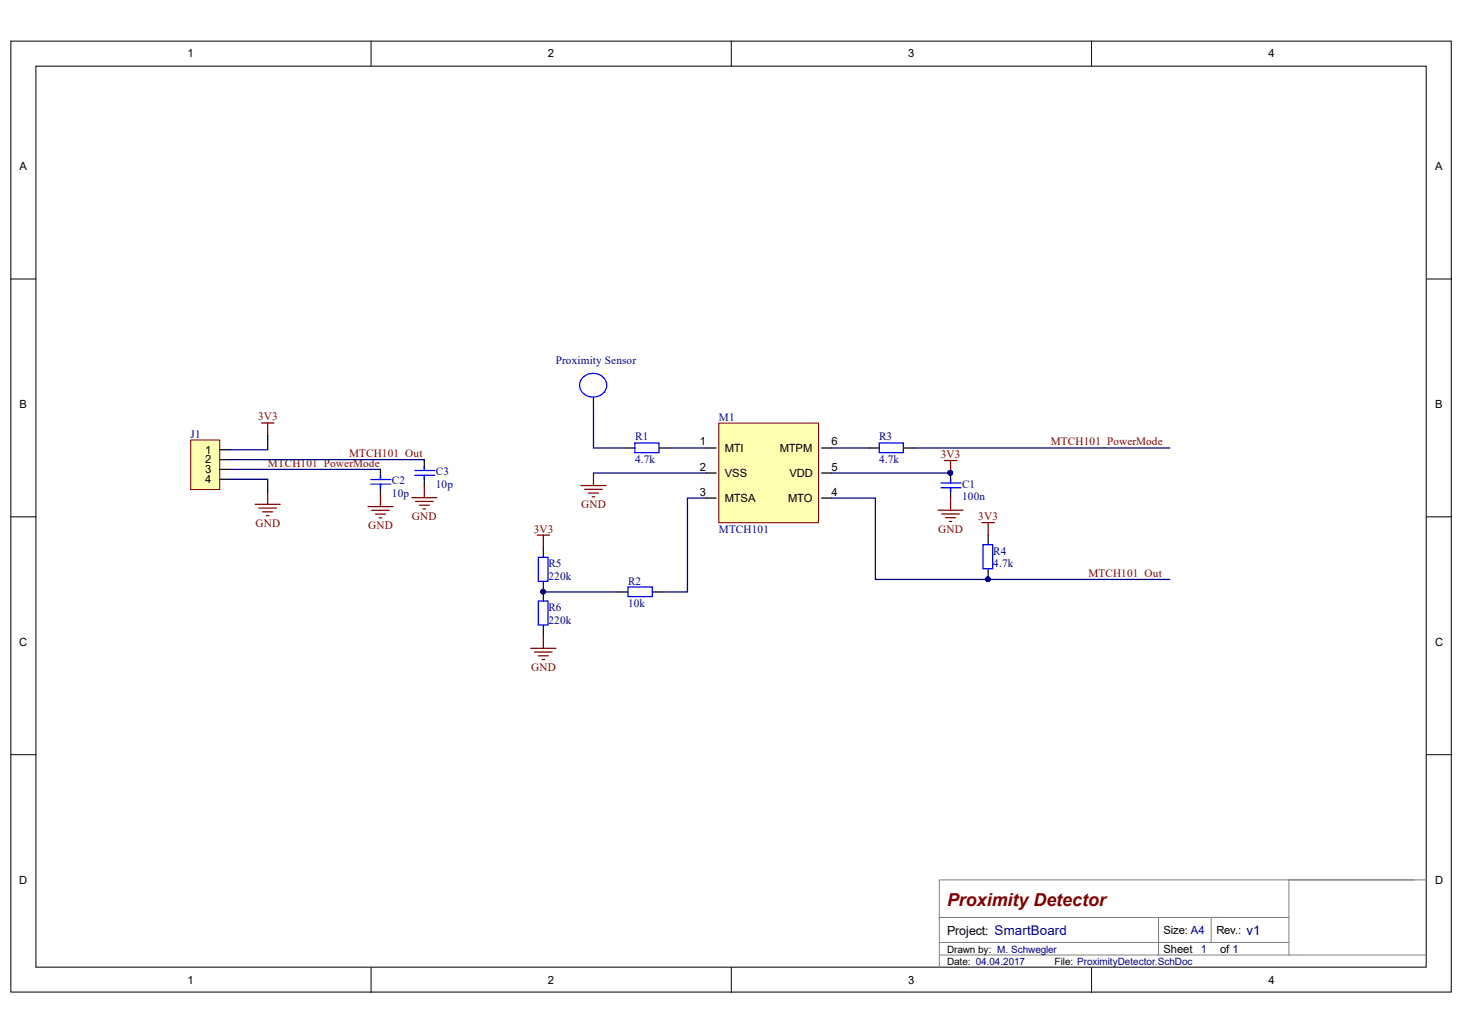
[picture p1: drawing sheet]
<svg xmlns="http://www.w3.org/2000/svg" width="297mm" height="210mm" viewBox="0 0 297 210" stroke-linecap="round" stroke-linejoin="round" font-family="sans-serif">
<defs><g id="words">
<text font-size="3.6" fill="#800000" x="191.9" y="183.6">Proximity Detector</text>
<text font-size="2.7" fill="#000080" x="252.5" y="189.4">v1</text>
<text font-size="2.5" x="191.9" y="189.5">Project: SmartBoard</text>
<g font-size="2.3">
<text x="38" y="11.6">1</text>
<text x="111" y="11.6">2</text>
<text x="184" y="11.6">3</text>
<text x="257" y="11.6">4</text>
<text x="4" y="34.5">A</text>
<text x="290.8" y="34.5">A</text>
<text x="4" y="82.6">B</text>
<text x="290.8" y="82.6">B</text>
<text x="41.6" y="91.9">1</text>
<text x="41.6" y="93.9">2</text>
<text x="41.6" y="95.9">3</text>
<text x="141.8" y="90.2">1</text>
<text x="141.8" y="95.4">2</text>
<text x="146.8" y="91.5">MTI</text>
<text x="158" y="91.5">MTPM</text>
<text x="168.5" y="90.2">6</text>
<text x="168.5" y="95.4">5</text>
<text x="41.6" y="97.9">4</text>
<text x="141.8" y="100.5">3</text>
<text x="146.8" y="96.7">VSS</text>
<text x="146.8" y="101.7">MTSA</text>
<text x="159.7" y="101.7">MTO</text>
<text x="159.9" y="96.7">VDD</text>
<text x="168.5" y="100.5">4</text>
<text x="3.9" y="130.9">C</text>
<text x="290.8" y="130.9">C</text>
<text x="3.9" y="179.1">D</text>
<text x="290.8" y="179.1">D</text>
<text x="235.7" y="189.2">Size: A4</text>
<text x="246.5" y="189.2">Rev.:</text>
<text x="235.7" y="193">Sheet</text>
<text x="247.2" y="193">of 1</text>
<text x="38" y="199.3">1</text>
<text x="111" y="199.3">2</text>
<text x="184" y="199.3">3</text>
<text x="257" y="199.3">4</text>
</g>
<g font-size="2.3" fill="#000080">
<text x="112.6" y="73.8">Proximity Sensor</text>
<text x="38.6" y="88.6">J1</text>
<text x="128.7" y="89.2">R1</text>
<text x="145.7" y="85.3">M1</text>
<text x="178.1" y="89.2">R3</text>
<text x="128.7" y="93.8">4.7k</text>
<text x="178.1" y="93.8">4.7k</text>
<text x="79.4" y="98.1">C2</text>
<text x="79.4" y="100.6">10p</text>
<text x="88.3" y="96.3">C3</text>
<text x="88.3" y="98.9">10p</text>
<text x="194.9" y="98.9">C1</text>
<text x="194.9" y="101.4">100n</text>
<text x="145.7" y="108.1">MTCH101</text>
<text x="201.3" y="112.4">R4</text>
<text x="111.1" y="114.9">R5</text>
<text x="111.1" y="117.4">220k</text>
<text x="127.2" y="118.4">R2</text>
<text x="201.3" y="114.9">4.7k</text>
<text x="111.1" y="123.9">R6</text>
<text x="127.2" y="123">10k</text>
<text x="111.1" y="126.4">220k</text>
<text x="243.3" y="193">1</text>
</g>
<g font-size="2.3" fill="#800000">
<text x="52.3" y="85.2">3V3</text>
<text x="54.2" y="94.6">MTCH101_PowerMode</text>
<text x="70.7" y="92.6">MTCH101_Out</text>
<text x="190.6" y="92.8">3V3</text>
<text x="212.9" y="90.2">MTCH101_PowerMode</text>
<text x="51.8" y="106.8">GND</text>
<text x="74.6" y="107.2">GND</text>
<text x="83.5" y="105.4">GND</text>
<text x="108.2" y="107.9">3V3</text>
<text x="117.8" y="102.9">GND</text>
<text x="190.1" y="108">GND</text>
<text x="198.2" y="105.4">3V3</text>
<text x="220.5" y="116.9">MTCH101_Out</text>
<text x="107.6" y="135.9">GND</text>
</g>
<g font-size="2">
<text x="191.9" y="195.6">Date: 04.04.2017</text>
<text x="191.9" y="193.1">Drawn by: M. Schwegler</text>
<text x="213.7" y="195.6">File: ProximityDetector.SchDoc</text>
</g>
</g></defs>
<g fill="#fff" stroke="#000" stroke-width=".2">
<path d="M2.2 8.3h291.9v192.7h-291.9z"/>
<path d="M7.3 13.4h281.7v182.6h-281.7z"/>
</g>
<path d="M75.2 8.3v5.1M148.2 8.3v5.1M221.2 8.3v5.1M2.2 56.5h5.1M289.1 56.5h5.1M2.2 104.7h5.1M289.1 104.7h5.1M2.2 152.9h5.1M289.1 152.9h5.1M75.2 196v5.1M148.2 196v5.1M221.2 196v5.1" fill="none" stroke="#000" stroke-width=".2"/>
<path d="M286.5 178.3h-96.2v17.7M289.1 178.3h-27.9v15.2M190.3 193.5h98.8M190.3 191h70.9M234.7 185.9v7.6h-.2M248.2 185.9h-2.8v5.1h2.3M261.2 185.9h-70.9v.2" fill="none" stroke="#808080" stroke-width=".2"/>
<path d="M126.6 90.8h2M133.6 90.8h2M176.1 90.8h2M183.1 90.8h2M192.6 95.8v2M192.6 98.8v2M125.2 119.9h2M132.2 119.9h2M200.2 108.4v2M200.2 115.4v2" fill="none" stroke="#000" stroke-width=".25"/>
<path d="M128.6 89.8h4.9v1.9h-4.9zM178.2 89.8h4.8v1.9h-4.8zM190.6 98.8h4.1M190.6 97.9h4.1M192.6 97v.9M192.6 98.8v.8M127.3 118.9h4.9v2h-4.9zM199.2 110.4h1.9v4.8h-1.9z" fill="none" stroke="#00f" stroke-width=".25"/>
<g fill="#000080" stroke="#000080" stroke-width=".2">
<circle cx="200.2" cy="117.4" r=".46"/>
<circle cx="192.5" cy="95.8" r=".46"/>
</g>
<path d="M38.6 89.1h5.9v10.1h-5.9z" fill="#ffffb0" stroke="#800000" stroke-width=".2"/>
<path d="M44.6 91.1h2M44.6 93.1h2M44.6 95.1h2M44.6 97.1h2" fill="none" stroke="#000" stroke-width=".25"/>
<path d="M53 85.7h2.5M54.2 85.7v2.5M54.2 99.6v2.6M51.7 102.2h5.1M52.5 102.9h3.5M53.2 103.7h2.1M54 104.5h.5" fill="none" stroke="#800000" stroke-width=".25"/>
<path d="M145.6 85.7h20.2v20.2h-20.2z" fill="#ffffb0" stroke="#800000" stroke-width=".2"/>
<g fill="none" stroke="#000" stroke-width=".25">
<path d="M77.1 95.1v2M77.1 98.1v2M86 93.3v2M86 96.3v2M120.2 80.6v2.6M143.1 90.8h2M143.1 95.8h2M166.5 90.8h2M166.5 95.8h2M110.1 111v1.9M110.1 117.9v3.9M143.1 100.9h2"/>
<path d="M166.5 100.9h2M110.1 126.8v2"/>
</g>
<g fill="none" stroke="#000080" stroke-width=".25">
<path d="M46.6 97.1h7.6v2.5M46.6 93.1h39.4v.2M46.6 95.1h30.5M54.2 88.2v2.9h-7.6M120.2 83.2v7.6h6.4M120.2 95.8h22.9M135.6 90.8h7.5M168.5 90.8h7.6M168.5 95.8h24.1M185.1 90.8h51.9M110.1 119.8v.1h15.1M143.1 100.9h-3.8v19h-5.1"/>
<path d="M168.5 100.9h8.9v16.5h59.6"/>
</g>
<g fill="none" stroke="#800000" stroke-width=".25">
<path d="M86 98.3v2.5M117.7 98.4h5.1M118.5 99.1h3.5M119.2 99.9h2.1M120.2 95.8v2.6M191.3 93.3h2.6M192.6 93.3v2.5M74.6 102.6h5M75.3 103.4h3.6M76.1 104.2h2M76.8 104.9h.5M77.1 100.1v2.5"/>
<path d="M83.4 100.8h5.1M84.2 101.6h3.6M85 102.4h2M85.7 103.1h.5M108.8 108.4h2.6M110.1 108.4v2.6M120 100.7h.5M190.1 103.4h5M190.8 104.1h3.6M191.6 104.9h2M192.4 105.7h.5M192.6 100.8v2.6"/>
<path d="M199 105.9h2.5M200.2 105.9v2.5M107.6 131.4h5M108.3 132.1h3.6M109.1 132.9h2M109.8 133.6h.5M110.1 128.8v2.6"/>
</g>
<g fill="#000080" stroke="#000080" stroke-width=".2">
<circle cx="192.5" cy="95.8" r=".46"/>
<circle cx="200.2" cy="117.4" r=".46"/>
<circle cx="110" cy="119.9" r=".46"/>
</g>
<path d="M118.3 76.3a2.79 2.79 0 0 1 2.9-.5 2.79 2.79 0 0 1 1.7 2.5 2.82 2.82 0 0 1-2.7 2.1 2.82 2.82 0 0 1-2.8-2.1 2.23 2.23 0 0 1 .9-2zM75.1 98.1h4.1M75.1 97.2h4.1M77.1 96.3v.9M77.1 98.1v.8M84 96.3h4.1M84 95.3h4.1M86 94.5v.8M86 96.3v.8M109.1 112.9h1.9v4.9h-1.9zM109.1 121.8h1.9v4.9h-1.9z" fill="none" stroke="#00f" stroke-width=".25"/>
<use href="#words"/>
</svg>
